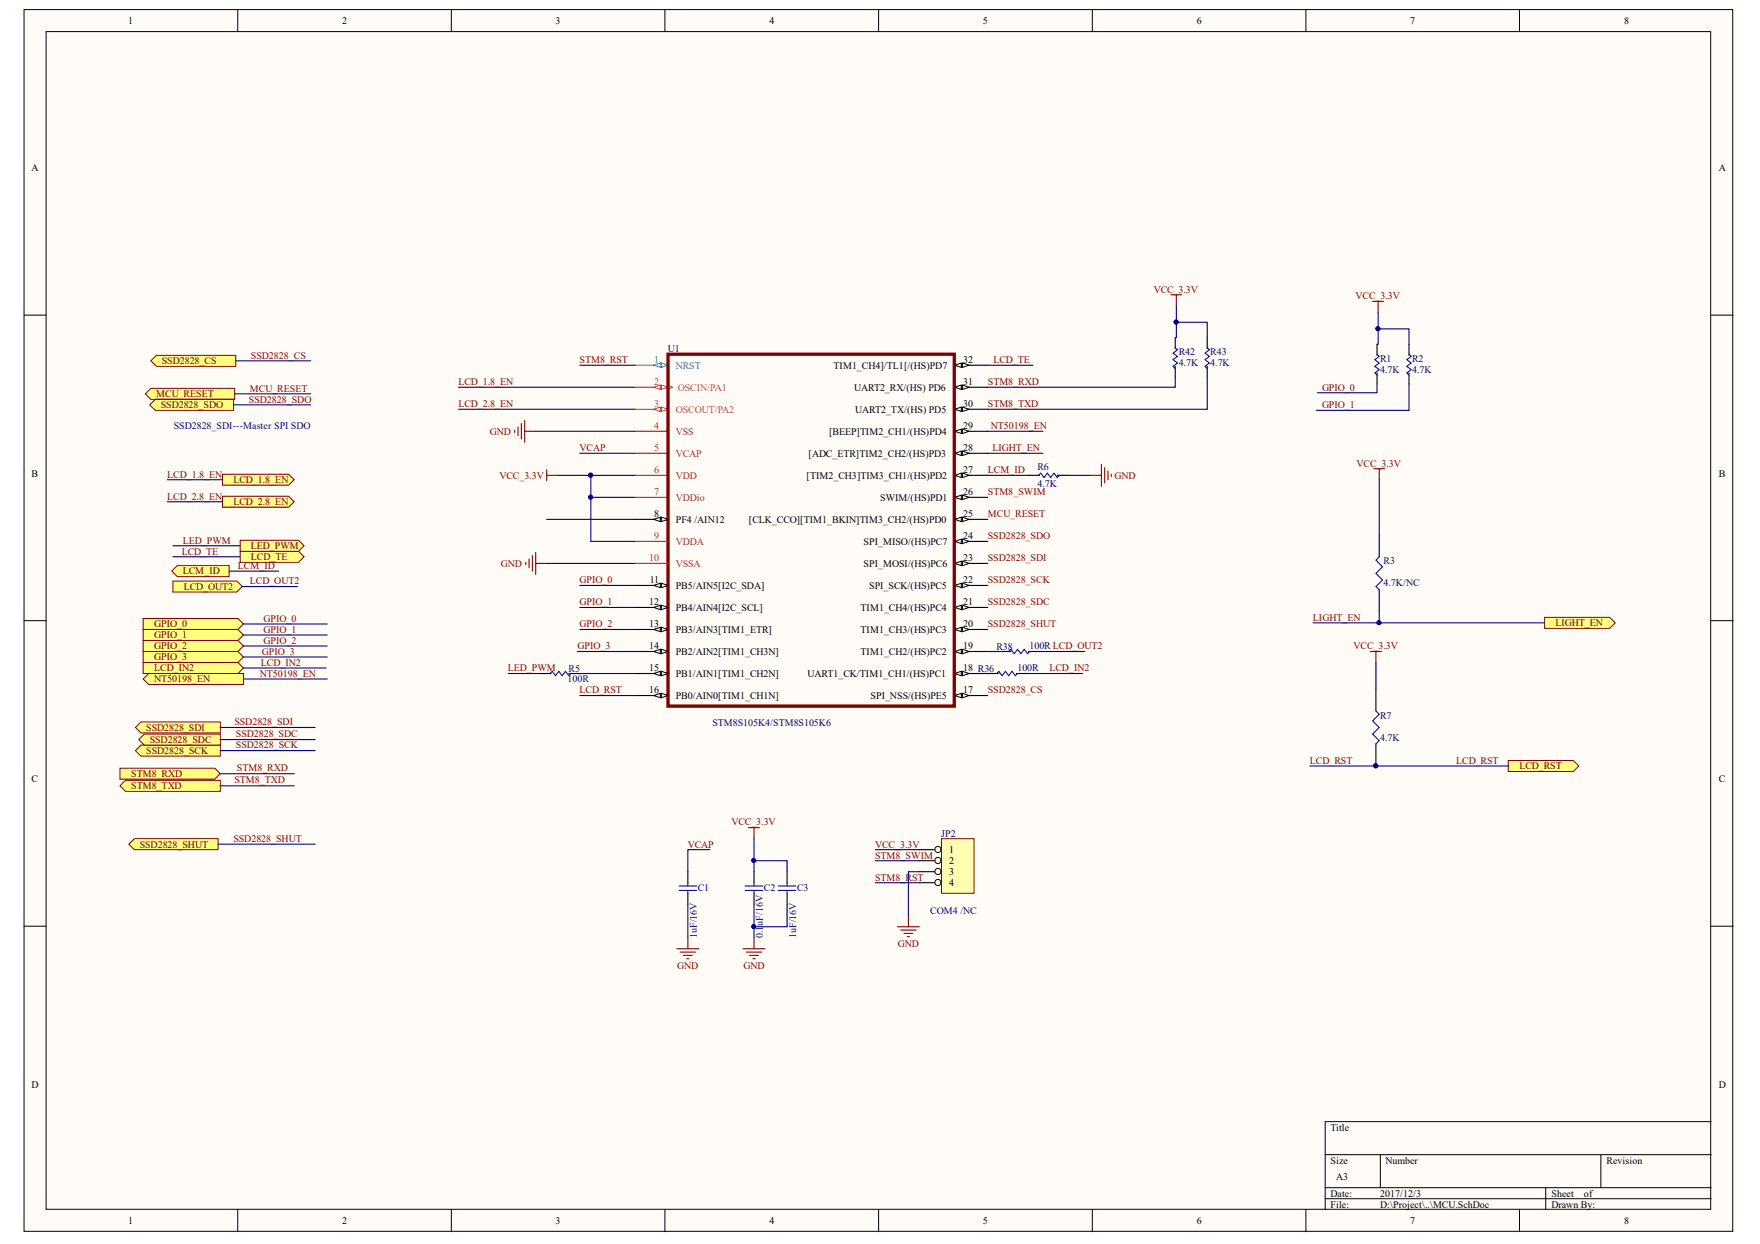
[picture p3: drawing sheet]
<svg xmlns="http://www.w3.org/2000/svg" width="297mm" height="210mm" viewBox="0 0 297 210" stroke-linecap="round" stroke-linejoin="round" font-family="sans-serif">
<defs><g id="words">
<g font-size="1.7">
<text x="21.6" y="4">1</text>
<text x="57.7" y="4">2</text>
<text x="93.8" y="4">3</text>
<text x="129.9" y="4">4</text>
<text x="165.9" y="4">5</text>
<text x="202" y="4">6</text>
<text x="238" y="4">7</text>
<text x="274.1" y="4">8</text>
<text x="5.3" y="28.9">A</text>
<text x="290.1" y="28.9">A</text>
<text x="140.7" y="62.2">TIM1_CH4]/TL1[/(HS)PD7</text>
<text x="144.2" y="65.9">UART2_RX/(HS) PD6</text>
<text x="162.6" y="65">31</text>
<text x="162.6" y="61.3">32</text>
<text x="144.3" y="69.6">UART2_TX/(HS) PD5</text>
<text x="162.6" y="68.7">30</text>
<text x="136.5" y="77.1">[ADC_ETR]TIM2_CH2/(HS)PD3</text>
<text x="139.9" y="73.4">[BEEP]TIM2_CH1/(HS)PD4</text>
<text x="162.6" y="72.4">29</text>
<text x="162.6" y="76.1">28</text>
<text x="5.3" y="80.4">B</text>
<text x="136.1" y="80.8">[TIM2_CH3]TIM3_CH1/(HS)PD2</text>
<text x="162.6" y="79.9">27</text>
<text x="162.6" y="83.6">26</text>
<text x="290.1" y="80.4">B</text>
<text x="110.4" y="87.3">8</text>
<text x="114.1" y="88.2">PF4 /AIN12</text>
<text x="126.4" y="88.2">[CLK_CCO][TIM1_BKIN]TIM3_CH2/(HS)PD0</text>
<text x="148.5" y="84.5">SWIM/(HS)PD1</text>
<text x="162.6" y="87.3">25</text>
<text x="145.8" y="91.9">SPI_MISO/(HS)PC7</text>
<text x="145.8" y="95.6">SPI_MOSI/(HS)PC6</text>
<text x="162.6" y="91">24</text>
<text x="162.6" y="94.7">23</text>
<text x="109.7" y="98.4">11</text>
<text x="114.1" y="99.4">PB5/AIN5[I2C_SDA]</text>
<text x="146.7" y="99.4">SPI_SCK/(HS)PC5</text>
<text x="162.6" y="98.4">22</text>
<text x="109.6" y="102.1">12</text>
<text x="109.6" y="105.9">13</text>
<text x="114.1" y="103.1">PB4/AIN4[I2C_SCL]</text>
<text x="114.1" y="106.8">PB3/AIN3[TIM1_ETR]</text>
<text x="145.3" y="103.1">TIM1_CH4/(HS)PC4</text>
<text x="145.3" y="106.8">TIM1_CH3/(HS)PC3</text>
<text x="162.6" y="102.1">21</text>
<text x="162.6" y="105.9">20</text>
<text x="109.6" y="109.6">14</text>
<text x="109.6" y="113.3">15</text>
<text x="114.1" y="110.5">PB2/AIN2[TIM1_CH3N]</text>
<text x="145.3" y="110.5">TIM1_CH2/(HS)PC2</text>
<text x="162.6" y="113.3">18 R36</text>
<text x="162.6" y="109.6">19</text>
<text x="109.6" y="117">16</text>
<text x="114.1" y="114.2">PB1/AIN1[TIM1_CH2N]</text>
<text x="114.1" y="117.9">PB0/AIN0[TIM1_CH1N]</text>
<text x="136.3" y="114.2">UART1_CK/TIM1_CH1/(HS)PC1</text>
<text x="146.9" y="117.9">SPI_NSS/(HS)PE5</text>
<text x="162.6" y="117">17</text>
<text x="5.3" y="132">C</text>
<text x="290.1" y="132">C</text>
<text x="160.2" y="143.9">1</text>
<text x="160.2" y="145.8">2</text>
<text x="160.2" y="147.6">3</text>
<text x="160.2" y="149.5">4</text>
<text x="5.3" y="183.5">D</text>
<text x="290.1" y="183.5">D</text>
<text x="224.6" y="190.8">Title</text>
<text x="224.6" y="196.4">Size</text>
<text x="233.9" y="196.4">Number</text>
<text x="271.1" y="196.4">Revision</text>
<text x="224.6" y="201.9">Date:</text>
<text x="224.6" y="203.8">File:</text>
<text x="225.5" y="199.1">A3</text>
<text x="232.9" y="201.9">2017/12/3</text>
<text x="232.9" y="203.8">D:\Project\..\MCU.SchDoc</text>
<text x="261.8" y="201.9">Sheet</text>
<text x="261.8" y="203.8">Drawn By:</text>
<text x="267.3" y="201.9">of</text>
<text x="21.6" y="206.6">1</text>
<text x="57.7" y="206.6">2</text>
<text x="93.8" y="206.6">3</text>
<text x="129.9" y="206.6">4</text>
<text x="165.9" y="206.6">5</text>
<text x="202" y="206.6">6</text>
<text x="238" y="206.6">7</text>
<text x="274.1" y="206.6">8</text>
</g>
<g font-size="1.7" fill="#800000">
<text x="194.7" y="49.4">VCC_3.3V</text>
<text x="228.8" y="50.5">VCC_3.3V</text>
<text x="27.3" y="61.5">SSD2828_CS</text>
<text x="42.4" y="60.5">SSD2828_CS</text>
<text x="77.4" y="65">LCD_1.8_EN</text>
<text x="97.8" y="61.3">STM8_RST</text>
<text x="166.7" y="65">STM8_RXD</text>
<text x="167.7" y="61.3">LCD_TE</text>
<text x="223.1" y="65.9">GPIO_0</text>
<text x="26.4" y="67">MCU_RESET</text>
<text x="27.1" y="68.9">SSD2828_SDO</text>
<text x="42" y="68">SSD2828_SDO</text>
<text x="42.2" y="66.1">MCU_RESET</text>
<text x="77.4" y="68.7">LCD_2.8_EN</text>
<text x="166.7" y="68.7">STM8_TXD</text>
<text x="223.1" y="68.9">GPIO_1</text>
<text x="82.7" y="73.4">GND</text>
<text x="97.8" y="76.1">VCAP</text>
<text x="167.2" y="72.4">NT50198_EN</text>
<text x="167.5" y="76.1">LIGHT_EN</text>
<text x="28.2" y="80.6">LCD_1.8_EN</text>
<text x="39.4" y="81.5">LCD_1.8_EN</text>
<text x="84.3" y="80.8">VCC_3.3V</text>
<text x="166.7" y="83.6">STM8_SWIM</text>
<text x="166.7" y="79.9">LCM_ID</text>
<text x="188.1" y="80.8">GND</text>
<text x="229" y="78.8">VCC_3.3V</text>
<text x="28.2" y="84.3">LCD_2.8_EN</text>
<text x="39.4" y="85.3">LCD_2.8_EN</text>
<text x="166.7" y="87.3">MCU_RESET</text>
<text x="30.7" y="93.6">LCD_TE</text>
<text x="30.9" y="91.8">LED_PWM</text>
<text x="40.2" y="96">LCM_ID</text>
<text x="42.4" y="94.5">LCD_TE</text>
<text x="42.4" y="92.7">LED_PWM</text>
<text x="84.5" y="95.6">GND</text>
<text x="166.7" y="91">SSD2828_SDO</text>
<text x="166.7" y="94.7">SSD2828_SDI</text>
<text x="30.9" y="96.9">LCM_ID</text>
<text x="31" y="99.5">LCD_OUT2</text>
<text x="42.2" y="98.6">LCD_OUT2</text>
<text x="97.8" y="98.4">GPIO_0</text>
<text x="166.7" y="98.4">SSD2828_SCK</text>
<text x="26" y="105.9">GPIO_0</text>
<text x="26" y="107.7">GPIO_1</text>
<text x="44.5" y="104.9">GPIO_0</text>
<text x="44.5" y="106.8">GPIO_1</text>
<text x="97.8" y="102.1">GPIO_1</text>
<text x="97.8" y="105.9">GPIO_2</text>
<text x="166.7" y="105.9">SSD2828_SHUT</text>
<text x="166.7" y="102.1">SSD2828_SDC</text>
<text x="221.6" y="104.8">LIGHT_EN</text>
<text x="262.5" y="105.7">LIGHT_EN</text>
<text x="26" y="109.6">GPIO_2</text>
<text x="26" y="111.4">GPIO_3</text>
<text x="26" y="113.3">LCD_IN2</text>
<text x="44" y="112.4">LCD_IN2</text>
<text x="44.2" y="110.5">GPIO_3</text>
<text x="44.5" y="108.6">GPIO_2</text>
<text x="85.7" y="113.3">LED_PWM</text>
<text x="97.5" y="109.6">GPIO_3</text>
<text x="177.1" y="113.3">LCD_IN2</text>
<text x="228.4" y="109.6">VCC_3.3V</text>
<text x="26" y="115.1">NT50198_EN</text>
<text x="43.9" y="114.2">NT50198_EN</text>
<text x="97.8" y="117">LCD_RST</text>
<text x="166.7" y="117">SSD2828_CS</text>
<text x="24.7" y="123.3">SSD2828_SDI</text>
<text x="25.3" y="125.4">SSD2828_SDC</text>
<text x="39.6" y="122.4">SSD2828_SDI</text>
<text x="39.8" y="124.4">SSD2828_SDC</text>
<text x="22.2" y="131.1">STM8_RXD</text>
<text x="24.7" y="127.2">SSD2828_SCK</text>
<text x="39.8" y="126.3">SSD2828_SCK</text>
<text x="40" y="130.2">STM8_RXD</text>
<text x="221.1" y="128.9">LCD_RST</text>
<text x="245.8" y="128.9">LCD_RST</text>
<text x="256.4" y="129.8">LCD_RST</text>
<text x="22.2" y="133.1">STM8_TXD</text>
<text x="39.6" y="132.2">STM8_TXD</text>
<text x="23.6" y="143">SSD2828_SHUT</text>
<text x="39.4" y="142.1">SSD2828_SHUT</text>
<text x="116.1" y="143">VCAP</text>
<text x="123.4" y="139.3">VCC_3.3V</text>
<text x="147.7" y="143">VCC_3.3V</text>
<text x="147.7" y="148.6">STM8_RST</text>
<text x="147.7" y="144.9">STM8_SWIM</text>
<text x="151.5" y="159.7">GND</text>
<text x="114.3" y="163.4">GND</text>
<text x="125.5" y="163.4">GND</text>
</g>
<g font-size="1.7" fill="#000080">
<text x="112.7" y="59.4">U1</text>
<text x="198.9" y="59.9">R42</text>
<text x="204.3" y="59.9">R43</text>
<text x="198.9" y="61.8">4.7K</text>
<text x="204.3" y="61.8">4.7K</text>
<text x="232.9" y="63">4.7K</text>
<text x="232.9" y="61.1">R1</text>
<text x="238.3" y="63">4.7K</text>
<text x="238.3" y="61.1">R2</text>
<text x="29.3" y="72.4">SSD2828_SDI---Master SPI SDO</text>
<text x="175.1" y="82.2">4.7K</text>
<text x="175.1" y="79.3">R6</text>
<text x="233.5" y="95.2">R3</text>
<text x="233.5" y="98.9">4.7K/NC</text>
<text x="96" y="113.5">R5</text>
<text x="168.2" y="109.7">R38</text>
<text x="171.7" y="113.3">100R</text>
<text x="173.7" y="109.6">100R LCD_OUT2</text>
<text x="95.8" y="115.1">100R</text>
<text x="120.2" y="122.6">STM8S105K4/STM8S105K6</text>
<text x="232.9" y="125">4.7K</text>
<text x="232.9" y="121.3">R7</text>
<text x="158.9" y="141.1">JP2</text>
<text x="117.8" y="150.3">C1</text>
<text x="128.9" y="150.3">C2</text>
<text x="134.5" y="150.3">C3</text>
<text x="157" y="154.1">COM4 /NC</text>
<text x="117.6" y="158.2" transform="rotate(-90 117.6 158.2)">1uF/16V</text>
<text x="128.8" y="158.2" transform="rotate(-90 128.8 158.2)">0.1</text>
<text x="128.8" y="156.2" transform="rotate(-90 128.8 156.2)">uF/16V</text>
<text x="134.3" y="158.2" transform="rotate(-90 134.3 158.2)">1uF/16V</text>
</g>
<g font-size="1.7" fill="#009cca">
<text x="110.4" y="61.3">1</text>
<text x="114.1" y="62.2">NRST</text>
</g>
<g font-size="1.7" fill="#c5008e">
<text x="110.4" y="65">2</text>
<text x="114.4" y="65.9">OSCIN/PA1</text>
<text x="110.4" y="68.7">3</text>
<text x="114.1" y="69.6">OSCOUT/PA2</text>
</g>
<g font-size="1.7" fill="#ee0e22">
<text x="110.4" y="72.4">4</text>
<text x="110.4" y="76.1">5</text>
<text x="114.1" y="73.4">VSS</text>
<text x="114.1" y="77.1">VCAP</text>
<text x="110.4" y="79.9">6</text>
<text x="110.4" y="83.6">7</text>
<text x="114.1" y="80.8">VDD</text>
<text x="114.1" y="84.5">VDDio</text>
<text x="109.6" y="94.7">10</text>
<text x="110.4" y="91">9</text>
<text x="114.1" y="91.9">VDDA</text>
<text x="114.1" y="95.6">VSSA</text>
</g>
</g></defs>
<g fill="#fffcf8" stroke="#000" stroke-width=".17">
<path d="M4.1 1.6h288.3v206.2h-288.3z"/>
<path d="M7.8 5.3h280.9v198.7h-280.9z"/>
</g>
<g fill="none" stroke="#000" stroke-width=".17">
<path d="M40.1 1.6v3.7M76.2 1.6v3.7M112.2 1.6v3.7M148.3 1.6v3.7M184.4 1.6v3.7M220.4 1.6v3.7M256.4 1.6v3.7M4.1 53.2h3.7M288.8 53.2h3.7M4.1 104.7h3.7M288.8 104.7h3.7M4.1 156.3h3.7"/>
<path d="M288.8 156.3h3.7M223.7 194.8h65.1M233 194.8v5.6M270.2 194.8v5.6M288.8 189.3h-65.1v14.8M40.1 204.1v3.7M76.2 204.1v3.7M112.2 204.1v3.7M148.3 204.1v3.7M184.4 204.1v3.7M220.4 204.1v3.7M223.7 200.4h65.1"/>
<path d="M223.7 202.3h65.1M256.4 204.1v3.7M260.9 200.4v3.7"/>
</g>
<path d="M232.4 58.1v1.9M237.8 58.1v1.9M232.4 62.9v1.9M237.8 62.9v1.9M232.8 90.2v3.8M232.8 99.5v3.7" fill="none" stroke="#000" stroke-width=".19"/>
<path d="M232.4 59.8l.4 .3-.8 .6 .8 .6-.8 .5 .8 .6-.8 .5 .4 .4M237.8 59.8l.4 .3-.8 .6 .8 .6-.8 .5 .8 .6-.8 .5 .4 .4M232.8 94l-.6 .5 1.1 1.1-1.1 1.1 1.1 1.2-1.1 1.1 .6 .5" fill="none" stroke="#00f" stroke-width=".19"/>
<path d="M231.7 50.8h1.8M232.6 50.8v1.9M231.8 79.1h1.9M232.8 79.1v1.8" fill="none" stroke="#800000" stroke-width=".19"/>
<g fill="#ffff80" stroke="#800000" stroke-width=".17">
<path d="M24.5 66.5l1-1h14.1v1.9h-14.1z" fill-rule="evenodd"/>
<path d="M21.7 142.4l1-.9h14.1v1.9h-14.1z" fill-rule="evenodd"/>
<path d="M40.5 93h9.9l.9 1-.9 .9h-9.9z" fill-rule="evenodd"/>
<path d="M260.7 104.2h11l.9 .9-.9 .9h-11z" fill-rule="evenodd"/>
<path d="M25.5 60.9l.9-.9h13.4v1.8h-13.4z" fill-rule="evenodd"/>
<path d="M22.9 126.6l.9-.9h13.4v1.9h-13.4z" fill-rule="evenodd"/>
<path d="M22.9 122.7l.9-.9h13.4v1.9h-13.4z" fill-rule="evenodd"/>
<path d="M25.3 68.3l.9-.9h13.2v1.8h-13.2z" fill-rule="evenodd"/>
<path d="M23.4 124.8l.9-.9h12.9v1.8h-12.9z" fill-rule="evenodd"/>
<path d="M40.5 91.2h9.9l.9 .9-.9 .9h-9.9z" fill-rule="evenodd"/>
</g>
<path d="M231.3 109.9h1.8M232.2 109.9v1.9" fill="none" stroke="#800000" stroke-width=".19"/>
<path d="M232.2 116.2v3.8M232.2 125.5v3.8" fill="none" stroke="#000" stroke-width=".19"/>
<circle cx="232.2" cy="129.2" r=".33" fill="#000080" stroke="#000080" stroke-width=".17"/>
<path d="M232.2 120l.6 .5-1.1 1.1 1.1 1.1-1.1 1.2 1.1 1.1-.6 .5" fill="none" stroke="#00f" stroke-width=".19"/>
<path d="M254.6 128.3h10.9l1 1-1 .9h-10.9z" fill-rule="evenodd" fill="#ffff80" stroke="#800000" stroke-width=".17"/>
<path d="M116.1 147.1v1.8M116.1 150.8v1.9M127.3 147.1v1.8M127.3 150.8v1.9M132.8 147.1v1.8M132.8 150.8v1.9" fill="none" stroke="#000" stroke-width=".19"/>
<path d="M114.6 149.5h3M114.6 150.2h3M116.1 148.9v.6M116.1 150.2v.6M125.8 149.5h2.9M125.8 150.2h2.9M127.3 148.9v.6M127.3 150.2v.6M131.4 149.5h2.9M131.4 150.2h2.9M132.8 148.9v.6M132.8 150.2v.6" fill="none" stroke="#00f" stroke-width=".19"/>
<path d="M126.3 139.7h1.9M127.3 139.7v1.8M116.1 158.2v1.9M127.3 158.2v1.9M114.2 160.1h3.8M114.8 160.6h2.6M115.3 161.2h1.5M115.9 161.8h.4M125.4 160.1h3.7M126 160.6h2.6M126.5 161.2h1.5M127.1 161.8h.3" fill="none" stroke="#800000" stroke-width=".19"/>
<path d="M158.9 141.5h5.5v9.2h-5.5z" fill="#ffffb0" stroke="#800000" stroke-width=".17"/>
<path d="M155.2 143.4h3.7" fill="none" stroke="#000" stroke-width=".19"/>
<circle cx="158.3" cy="143.3" r=".52" fill="#fffcf8" stroke="#000" stroke-width=".17"/>
<path d="M155.2 145.2h3.7" fill="none" stroke="#000" stroke-width=".19"/>
<circle cx="158.3" cy="145.2" r=".52" fill="#fffcf8" stroke="#000" stroke-width=".17"/>
<path d="M155.2 147.1h3.7" fill="none" stroke="#000" stroke-width=".19"/>
<circle cx="158.3" cy="147" r=".52" fill="#fffcf8" stroke="#000" stroke-width=".17"/>
<path d="M155.2 148.9h3.7" fill="none" stroke="#000" stroke-width=".19"/>
<circle cx="158.3" cy="148.9" r=".52" fill="#fffcf8" stroke="#000" stroke-width=".17"/>
<path d="M151.5 156.4h3.7M152 156.9h2.6M152.6 157.5h1.5M153.1 158h.4M153.3 154.5v1.9" fill="none" stroke="#800000" stroke-width=".19"/>
<path d="M161.1 72.8h5.6" fill="none" stroke="#000" stroke-width=".19"/>
<path d="M161.1 72.8l1.1-.4v.7z" fill="#fffcf8"/>
<path d="M161.1 72.8l1.1-.4v.7z" fill="none" stroke="#000" stroke-width=".17"/>
<path d="M162.4 72.4l1.1 .4-1.1 .3z" fill="#fffcf8"/>
<path d="M162.4 72.4l1.1 .4-1.1 .3z" fill="none" stroke="#000" stroke-width=".17"/>
<path d="M161.1 69.1h5.6" fill="none" stroke="#000" stroke-width=".19"/>
<path d="M161.1 69.1l1.1-.4v.7z" fill="#fffcf8"/>
<path d="M161.1 69.1l1.1-.4v.7z" fill="none" stroke="#000" stroke-width=".17"/>
<path d="M162.4 68.7l1.1 .4-1.1 .3z" fill="#fffcf8"/>
<path d="M162.4 68.7l1.1 .4-1.1 .3z" fill="none" stroke="#000" stroke-width=".17"/>
<path d="M161.1 65.3h5.6" fill="none" stroke="#000" stroke-width=".19"/>
<path d="M161.1 65.3l1.1-.3v.7z" fill="#fffcf8"/>
<path d="M161.1 65.3l1.1-.3v.7z" fill="none" stroke="#000" stroke-width=".17"/>
<path d="M162.4 65l1.1 .3-1.1 .4z" fill="#fffcf8"/>
<path d="M162.4 65l1.1 .3-1.1 .4z" fill="none" stroke="#000" stroke-width=".17"/>
<path d="M107.2 61.6h5.5" fill="none" stroke="#009cca" stroke-width=".19"/>
<path d="M111.6 61.3l1.1 .3-1.1 .4z" fill="#fffcf8"/>
<path d="M111.6 61.3l1.1 .3-1.1 .4z" fill="none" stroke="#009cca" stroke-width=".17"/>
<path d="M110.3 61.6l1.1-.3v.7z" fill="#fffcf8"/>
<path d="M110.3 61.6l1.1-.3v.7z" fill="none" stroke="#009cca" stroke-width=".17"/>
<path d="M107.2 65.3h5.5" fill="none" stroke="#c5008e" stroke-width=".19"/>
<path d="M112.7 65l.8 .3-.8 .4" fill="none" stroke="#c5008e" stroke-width=".17"/>
<path d="M111.6 65l1.1 .3-1.1 .4z" fill="#fffcf8"/>
<path d="M111.6 65l1.1 .3-1.1 .4z" fill="none" stroke="#c5008e" stroke-width=".17"/>
<path d="M110.3 65.3l1.1-.3v.7z" fill="#fffcf8"/>
<path d="M110.3 65.3l1.1-.3v.7z" fill="none" stroke="#c5008e" stroke-width=".17"/>
<path d="M107.2 69.1h5.5" fill="none" stroke="#c5008e" stroke-width=".19"/>
<path d="M111.6 68.7l1.1 .4-1.1 .3z" fill="#fffcf8"/>
<path d="M111.6 68.7l1.1 .4-1.1 .3z" fill="none" stroke="#c5008e" stroke-width=".17"/>
<path d="M110.3 69.1l1.1-.4v.7z" fill="#fffcf8"/>
<path d="M110.3 69.1l1.1-.4v.7z" fill="none" stroke="#c5008e" stroke-width=".17"/>
<path d="M107.2 72.8h5.5M107.2 76.5h5.5M107.2 80.2h5.5M107.2 83.9h5.5" fill="none" stroke="#ee0e22" stroke-width=".19"/>
<path d="M161.1 76.5h5.6" fill="none" stroke="#000" stroke-width=".19"/>
<path d="M161.1 76.5l1.1-.4v.8z" fill="#fffcf8"/>
<path d="M161.1 76.5l1.1-.4v.8z" fill="none" stroke="#000" stroke-width=".17"/>
<path d="M162.4 76.1l1.1 .4-1.1 .4z" fill="#fffcf8"/>
<path d="M162.4 76.1l1.1 .4-1.1 .4z" fill="none" stroke="#000" stroke-width=".17"/>
<path d="M161.1 80.2h5.6" fill="none" stroke="#000" stroke-width=".19"/>
<path d="M161.1 80.2l1.1-.4v.8z" fill="#fffcf8"/>
<path d="M161.1 80.2l1.1-.4v.8z" fill="none" stroke="#000" stroke-width=".17"/>
<path d="M162.4 79.8l1.1 .4-1.1 .4z" fill="#fffcf8"/>
<path d="M162.4 79.8l1.1 .4-1.1 .4z" fill="none" stroke="#000" stroke-width=".17"/>
<path d="M161.1 83.9h5.6" fill="none" stroke="#000" stroke-width=".19"/>
<path d="M161.1 83.9l1.1-.4v.8z" fill="#fffcf8"/>
<path d="M161.1 83.9l1.1-.4v.8z" fill="none" stroke="#000" stroke-width=".17"/>
<path d="M162.4 83.5l1.1 .4-1.1 .4z" fill="#fffcf8"/>
<path d="M162.4 83.5l1.1 .4-1.1 .4z" fill="none" stroke="#000" stroke-width=".17"/>
<path d="M161.1 91.4h5.6" fill="none" stroke="#000" stroke-width=".19"/>
<path d="M161.1 91.4l1.1-.4v.7z" fill="#fffcf8"/>
<path d="M161.1 91.4l1.1-.4v.7z" fill="none" stroke="#000" stroke-width=".17"/>
<path d="M162.4 91l1.1 .4-1.1 .3z" fill="#fffcf8"/>
<path d="M162.4 91l1.1 .4-1.1 .3z" fill="none" stroke="#000" stroke-width=".17"/>
<path d="M161.1 95.1h5.6" fill="none" stroke="#000" stroke-width=".19"/>
<path d="M161.1 95.1l1.1-.4v.7z" fill="#fffcf8"/>
<path d="M161.1 95.1l1.1-.4v.7z" fill="none" stroke="#000" stroke-width=".17"/>
<path d="M162.4 94.7l1.1 .4-1.1 .3z" fill="#fffcf8"/>
<path d="M162.4 94.7l1.1 .4-1.1 .3z" fill="none" stroke="#000" stroke-width=".17"/>
<path d="M161.1 98.8h5.6" fill="none" stroke="#000" stroke-width=".19"/>
<path d="M161.1 98.8l1.1-.4v.8z" fill="#fffcf8"/>
<path d="M161.1 98.8l1.1-.4v.8z" fill="none" stroke="#000" stroke-width=".17"/>
<path d="M162.4 98.4l1.1 .4-1.1 .4z" fill="#fffcf8"/>
<path d="M162.4 98.4l1.1 .4-1.1 .4z" fill="none" stroke="#000" stroke-width=".17"/>
<path d="M161.1 102.5h5.6" fill="none" stroke="#000" stroke-width=".19"/>
<path d="M161.1 102.5l1.1-.4v.8z" fill="#fffcf8"/>
<path d="M161.1 102.5l1.1-.4v.8z" fill="none" stroke="#000" stroke-width=".17"/>
<path d="M162.4 102.1l1.1 .4-1.1 .4z" fill="#fffcf8"/>
<path d="M162.4 102.1l1.1 .4-1.1 .4z" fill="none" stroke="#000" stroke-width=".17"/>
<path d="M112.7 59.8h48.4v59.3h-48.4z" fill="none" stroke="#800000" stroke-width=".56"/>
<path d="M107.2 87.6h5.5" fill="none" stroke="#000" stroke-width=".19"/>
<path d="M111.6 87.3l1.1 .3-1.1 .4z" fill="#fffcf8"/>
<path d="M111.6 87.3l1.1 .3-1.1 .4z" fill="none" stroke="#000" stroke-width=".17"/>
<path d="M110.3 87.6l1.1-.3v.7z" fill="#fffcf8"/>
<path d="M110.3 87.6l1.1-.3v.7z" fill="none" stroke="#000" stroke-width=".17"/>
<path d="M107.2 91.4h5.5M107.2 95.1h5.5" fill="none" stroke="#ee0e22" stroke-width=".19"/>
<path d="M107.2 98.8h5.5" fill="none" stroke="#000" stroke-width=".19"/>
<path d="M111.6 98.4l1.1 .4-1.1 .4z" fill="#fffcf8"/>
<path d="M111.6 98.4l1.1 .4-1.1 .4z" fill="none" stroke="#000" stroke-width=".17"/>
<path d="M110.3 98.8l1.1-.4v.8z" fill="#fffcf8"/>
<path d="M110.3 98.8l1.1-.4v.8z" fill="none" stroke="#000" stroke-width=".17"/>
<path d="M107.2 102.5h5.5" fill="none" stroke="#000" stroke-width=".19"/>
<path d="M111.6 102.1l1.1 .4-1.1 .4z" fill="#fffcf8"/>
<path d="M111.6 102.1l1.1 .4-1.1 .4z" fill="none" stroke="#000" stroke-width=".17"/>
<path d="M110.3 102.5l1.1-.4v.8z" fill="#fffcf8"/>
<path d="M110.3 102.5l1.1-.4v.8z" fill="none" stroke="#000" stroke-width=".17"/>
<path d="M107.2 106.2h5.5" fill="none" stroke="#000" stroke-width=".19"/>
<path d="M111.6 105.8l1.1 .4-1.1 .4z" fill="#fffcf8"/>
<path d="M111.6 105.8l1.1 .4-1.1 .4z" fill="none" stroke="#000" stroke-width=".17"/>
<path d="M110.3 106.2l1.1-.4v.8z" fill="#fffcf8"/>
<path d="M110.3 106.2l1.1-.4v.8z" fill="none" stroke="#000" stroke-width=".17"/>
<path d="M107.2 109.9h5.5" fill="none" stroke="#000" stroke-width=".19"/>
<path d="M111.6 109.6l1.1 .3-1.1 .4z" fill="#fffcf8"/>
<path d="M111.6 109.6l1.1 .3-1.1 .4z" fill="none" stroke="#000" stroke-width=".17"/>
<path d="M110.3 109.9l1.1-.3v.7z" fill="#fffcf8"/>
<path d="M110.3 109.9l1.1-.3v.7z" fill="none" stroke="#000" stroke-width=".17"/>
<path d="M107.2 113.6h5.5" fill="none" stroke="#000" stroke-width=".19"/>
<path d="M111.6 113.3l1.1 .3-1.1 .4z" fill="#fffcf8"/>
<path d="M111.6 113.3l1.1 .3-1.1 .4z" fill="none" stroke="#000" stroke-width=".17"/>
<path d="M110.3 113.6l1.1-.3v.7z" fill="#fffcf8"/>
<path d="M110.3 113.6l1.1-.3v.7z" fill="none" stroke="#000" stroke-width=".17"/>
<path d="M107.2 117.4h5.5" fill="none" stroke="#000" stroke-width=".19"/>
<path d="M111.6 117l1.1 .4-1.1 .3z" fill="#fffcf8"/>
<path d="M111.6 117l1.1 .4-1.1 .3z" fill="none" stroke="#000" stroke-width=".17"/>
<path d="M110.3 117.4l1.1-.4v.7z" fill="#fffcf8"/>
<path d="M110.3 117.4l1.1-.4v.7z" fill="none" stroke="#000" stroke-width=".17"/>
<path d="M161.1 117.4h5.6" fill="none" stroke="#000" stroke-width=".19"/>
<path d="M161.1 117.4l1.1-.4v.7z" fill="#fffcf8"/>
<path d="M161.1 117.4l1.1-.4v.7z" fill="none" stroke="#000" stroke-width=".17"/>
<path d="M162.4 117l1.1 .4-1.1 .3z" fill="#fffcf8"/>
<path d="M162.4 117l1.1 .4-1.1 .3z" fill="none" stroke="#000" stroke-width=".17"/>
<path d="M161.1 113.6h5.6" fill="none" stroke="#000" stroke-width=".19"/>
<path d="M161.1 113.6l1.1-.3v.7z" fill="#fffcf8"/>
<path d="M161.1 113.6l1.1-.3v.7z" fill="none" stroke="#000" stroke-width=".17"/>
<path d="M162.4 113.3l1.1 .3-1.1 .4z" fill="#fffcf8"/>
<path d="M162.4 113.3l1.1 .3-1.1 .4z" fill="none" stroke="#000" stroke-width=".17"/>
<path d="M161.1 109.9h5.6" fill="none" stroke="#000" stroke-width=".19"/>
<path d="M161.1 109.9l1.1-.3v.7z" fill="#fffcf8"/>
<path d="M161.1 109.9l1.1-.3v.7z" fill="none" stroke="#000" stroke-width=".17"/>
<path d="M162.4 109.6l1.1 .3-1.1 .4z" fill="#fffcf8"/>
<path d="M162.4 109.6l1.1 .3-1.1 .4z" fill="none" stroke="#000" stroke-width=".17"/>
<path d="M161.1 106.2h5.6" fill="none" stroke="#000" stroke-width=".19"/>
<path d="M161.1 106.2l1.1-.4v.8z" fill="#fffcf8"/>
<path d="M161.1 106.2l1.1-.4v.8z" fill="none" stroke="#000" stroke-width=".17"/>
<path d="M162.4 105.8l1.1 .4-1.1 .4z" fill="#fffcf8"/>
<path d="M162.4 105.8l1.1 .4-1.1 .4z" fill="none" stroke="#000" stroke-width=".17"/>
<path d="M161.1 87.6h5.6" fill="none" stroke="#000" stroke-width=".19"/>
<path d="M161.1 87.6l1.1-.3v.7z" fill="#fffcf8"/>
<path d="M161.1 87.6l1.1-.3v.7z" fill="none" stroke="#000" stroke-width=".17"/>
<path d="M162.4 87.3l1.1 .3-1.1 .4z" fill="#fffcf8"/>
<path d="M162.4 87.3l1.1 .3-1.1 .4z" fill="none" stroke="#000" stroke-width=".17"/>
<path d="M161.1 61.6h5.6" fill="none" stroke="#000" stroke-width=".19"/>
<path d="M161.1 61.6l1.1-.3v.7z" fill="#fffcf8"/>
<path d="M161.1 61.6l1.1-.3v.7z" fill="none" stroke="#000" stroke-width=".17"/>
<path d="M162.4 61.3l1.1 .3-1.1 .4z" fill="#fffcf8"/>
<path d="M162.4 61.3l1.1 .3-1.1 .4z" fill="none" stroke="#000" stroke-width=".17"/>
<path d="M86.9 72.6v.4M87.4 72v1.5M88 71.5v2.6M88.5 70.9v3.7M88.5 72.8h1.9M92.3 79.3v1.8M88.7 94.9v.4M89.3 94.3v1.5M89.9 93.8v2.6M90.4 93.2v3.7M90.4 95.1h1.9M92.3 80.2h1.8" fill="none" stroke="#800000" stroke-width=".19"/>
<g fill="#ffff80" stroke="#800000" stroke-width=".17">
<path d="M37.6 80h11.1l1 .9-1 1h-11.1z" fill-rule="evenodd"/>
<path d="M37.6 83.7h11.1l1 1-1 .9h-11.1z" fill-rule="evenodd"/>
</g>
<path d="M173.6 80.2h1.9M178.4 80.2h1.9M91.2 113.6h1.8M96 113.6h1.9" fill="none" stroke="#000" stroke-width=".19"/>
<path d="M175.3 80.2l.3-.4 .6 .8 .6-.8 .5 .8 .6-.8 .5 .8 .4-.4M92.8 113.6l.4-.3 .6 .7 .5-.7 .6 .7 .5-.7 .6 .7 .4-.4" fill="none" stroke="#00f" stroke-width=".19"/>
<path d="M185.9 78.3v3.8M186.4 78.9v2.6M187 79.5v1.4M184 80.2h1.9M187.6 80v.4" fill="none" stroke="#800000" stroke-width=".19"/>
<g fill="#ffff80" stroke="#800000" stroke-width=".17">
<path d="M24.2 104.4h16l.9 .9-.9 .9h-16z" fill-rule="evenodd"/>
<path d="M24.2 106.2h16l.9 .9-.9 1h-16z" fill-rule="evenodd"/>
<path d="M24.2 108.1h16l.9 .9-.9 .9h-16z" fill-rule="evenodd"/>
<path d="M24.2 109.9h16l.9 1-.9 .9h-16z" fill-rule="evenodd"/>
<path d="M24.2 111.8h16l.9 .9-.9 .9h-16z" fill-rule="evenodd"/>
<path d="M24.2 114.6l.9-1h16v1.9h-16z" fill-rule="evenodd"/>
<path d="M29 96.4l.9-1h8.8v1.9h-8.8z" fill-rule="evenodd"/>
</g>
<path d="M168.8 109.9h1.8M173.6 109.9h1.9" fill="none" stroke="#000" stroke-width=".19"/>
<path d="M170.2 109.9l.4-.3 .6 .7 .5-.7 .6 .7 .6-.7 .5 .7 .4-.4" fill="none" stroke="#00f" stroke-width=".19"/>
<path d="M29.2 98h10.8l.9 1-.9 .9h-10.8z" fill-rule="evenodd" fill="#ffff80" stroke="#800000" stroke-width=".17"/>
<path d="M198.3 57v1.8M203.7 57v1.8M198.3 61.8v1.9M203.7 61.8v1.9M166.7 113.6h1.9M171.5 113.6h1.9" fill="none" stroke="#000" stroke-width=".19"/>
<path d="M198.3 58.7l.4 .3-.7 .6 .7 .5-.7 .6 .7 .6-.7 .5 .3 .4M203.7 58.7l.4 .3-.7 .6 .7 .5-.7 .6 .7 .6-.7 .5 .3 .4M168.2 113.6l.4-.3 .5 .7 .6-.7 .5 .7 .6-.7 .6 .7 .3-.4" fill="none" stroke="#00f" stroke-width=".19"/>
<path d="M197.6 49.7h1.9M198.5 49.7v1.9" fill="none" stroke="#800000" stroke-width=".19"/>
<g fill="#ffff80" stroke="#800000" stroke-width=".17">
<path d="M20.2 129.6h16.1l.9 1-.9 .9h-16.1z" fill-rule="evenodd"/>
<path d="M20.2 132.6l1-.9h16v1.8h-16z" fill-rule="evenodd"/>
</g>
<g fill="none" stroke="#000080" stroke-width=".19">
<path d="M198.5 51.6v5.4h-.2M198.5 54.4h5.2v2.6M232.6 52.7v5.4h-.2M232.6 55.5h5.2v2.6M39.4 68.3h13M39.6 66.5h12.8M39.8 60.9h12.6M77.4 65.3h29.8M77.4 69.1h29.8M90.4 72.8h16.8M97.9 61.6h9.3M97.9 76.5h9.3"/>
<path d="M166.7 61.6h7.6M166.7 76.5h9.3M166.7 72.8h9.3M198.3 63.7v1.6h-31.6M203.7 63.7v5.4h-37M232.4 64.8v1.5h-10M237.8 64.8v4.4h-15.6M28.3 84.7h9.3M28.3 80.9h9.3M29.2 92.1h11.3M29.2 94h11.3M38.7 96.4h8.3"/>
<path d="M40.9 99h9.3M92.3 87.6h14.9M92.3 95.1h14.9M94.1 80.2h13.1M97.9 98.8h9.3M99.7 80.2v11.2h7.5M99.7 83.9h7.5M166.7 80.2h6.9M180.3 80.2h3.7M232.8 80.9v9.3M41.1 105.3h14.1M41.1 107.1h14.1"/>
<path d="M41.1 109h14.1M41.1 110.9h14.1M41.1 112.7h13.9M41.1 114.6h14.1M85.8 113.6h5.4M97.5 109.9h9.7M97.9 102.5h9.3M97.9 106.2h9.3M97.9 113.6h9.3M97.9 117.4h9.3M166.7 109.9h2.1M173.4 113.6h9.3"/>
<path d="M175.5 109.9h7.6M221.6 105.1h11.2M232.2 111.8v4.4M232.8 103.2v1.9h27.9M37.2 122.7h16M37.2 124.8h16M37.2 126.6h16M37.2 130.6h12.5M37.2 132.6h12.5M221.1 129.3h33.5M36.8 142.4h16.4M116.1 152.7v5.5"/>
<path d="M119.8 143.4h-3.7v3.7M127.3 152.7v5.5M127.3 141.5v5.6M127.3 145.2h5.5v1.9M132.8 152.7v3.7h-5.5M147.7 143.4h7.5M147.7 145.2h7.5M147.7 148.9h7.5M155.2 147.1h-1.9v7.4"/>
</g>
<g fill="#000080" stroke="#000080" stroke-width=".17">
<circle cx="232.7" cy="105.1" r=".33"/>
<circle cx="232.6" cy="55.5" r=".33"/>
<circle cx="127.2" cy="156.3" r=".33"/>
<circle cx="127.2" cy="145.2" r=".33"/>
<circle cx="99.7" cy="80.2" r=".33"/>
<circle cx="99.7" cy="83.9" r=".33"/>
<circle cx="198.5" cy="54.3" r=".33"/>
<circle cx="232.2" cy="129.2" r=".33"/>
</g>
<use href="#words"/>
</svg>
